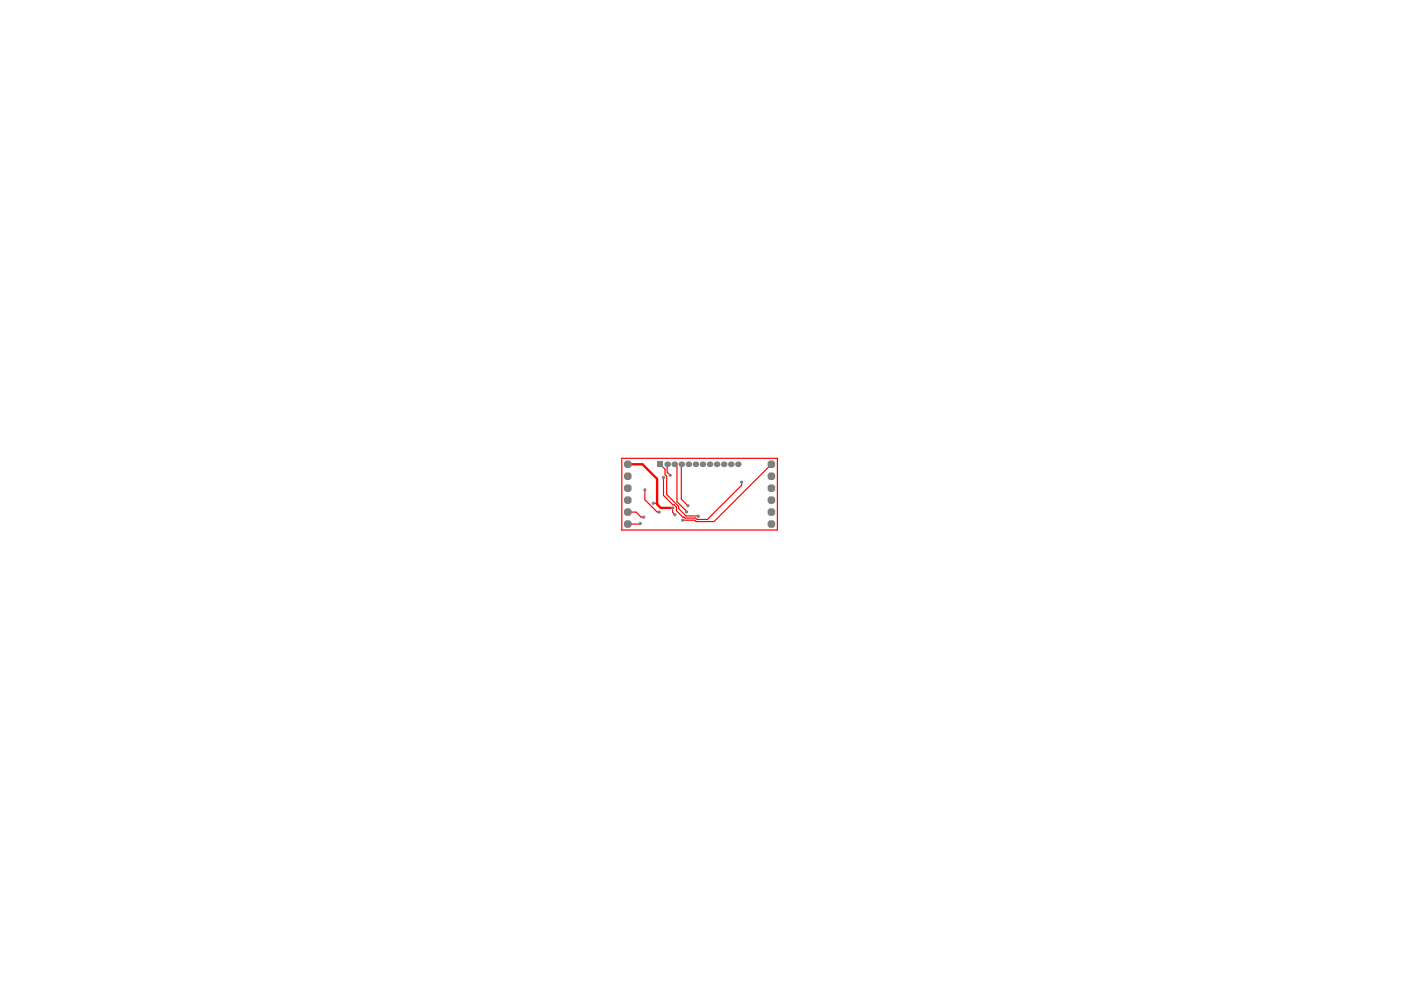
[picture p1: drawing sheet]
<svg xmlns="http://www.w3.org/2000/svg" width="297mm" height="210mm" viewBox="0 0 297 210" stroke-linecap="round" stroke-linejoin="round" font-family="sans-serif">
<path d="M131.8 97.2h33v15.2h-33zM140 98.4l1 1.1v1.1l.3 .4v3.8l2.6 2.6v.4l1.6 1.6 2.5 .1M141.5 98.4v1.7l.6 .7M143 98.4l.5 .6v7.4l2.1 2.2M144.4 98.4v7.4l1.4 1.4M163.6 98.4l-12.2 12.2h-3.8l-.3-.3h-2.6M133.1 108.6h1.8l1 1h.6M135.8 111l-.2 .1h-2.5M136.7 103.9v2.1l2.6 2.6h.4M138.5 106.7h.6l.2 .2M140.7 101.2v3.8l2 2h.2l.5 .5v.8l1.3 1.3h.3l.2 .2h2.3l.3 .3h2.2l7.2-7.2v-.7M142.6 107.7v.9l.5 .5" fill="none" stroke="#f00" stroke-width=".25"/>
<path d="M133.1 98.4h3.1l3.1 3.1v5.4l.8 .8h2.5" fill="none" stroke="#f00" stroke-width=".5"/>
<g fill="#808080">
<circle cx="138.5" cy="106.7" r=".35"/>
<circle cx="135.8" cy="111" r=".35"/>
<circle cx="136.5" cy="109.6" r=".35"/>
<circle cx="145.8" cy="107.2" r=".35"/>
<circle cx="143.1" cy="109.1" r=".35"/>
<circle cx="142.6" cy="107.7" r=".35"/>
<circle cx="157.2" cy="102.2" r=".35"/>
<circle cx="136.7" cy="103.9" r=".35"/>
<circle cx="139.7" cy="108.6" r=".35"/>
<circle cx="142.1" cy="100.8" r=".35"/>
<circle cx="140.7" cy="101.2" r=".35"/>
<circle cx="148" cy="109.5" r=".35"/>
<circle cx="144.7" cy="110.3" r=".35"/>
<circle cx="145.6" cy="108.6" r=".35"/>
<circle cx="143" cy="98.4" r=".6"/>
<circle cx="148.9" cy="98.4" r=".6"/>
<circle cx="154.9" cy="98.4" r=".6"/>
<circle cx="141.5" cy="98.4" r=".6"/>
<circle cx="144.4" cy="98.4" r=".6"/>
<circle cx="145.9" cy="98.4" r=".6"/>
<circle cx="147.4" cy="98.4" r=".6"/>
<circle cx="151.9" cy="98.4" r=".6"/>
<circle cx="153.4" cy="98.4" r=".6"/>
<circle cx="156.4" cy="98.4" r=".6"/>
<circle cx="150.4" cy="98.4" r=".6"/>
</g>
<g fill="#808080">
<path d="M139.4 97.8h1.2v1.2h-1.2z" fill-rule="evenodd"/>
<path d="M132.3 108.2l.4-.4h.8l.4 .4v.8l-.4 .4h-.8l-.4-.4z" fill-rule="evenodd"/>
<path d="M132.3 105.6l.4-.4h.8l.4 .4v.8l-.4 .4h-.8l-.4-.4z" fill-rule="evenodd"/>
<path d="M132.3 100.6l.4-.4h.8l.4 .4v.8l-.4 .4h-.8l-.4-.4z" fill-rule="evenodd"/>
<path d="M132.3 98l.4-.4h.8l.4 .4v.8l-.4 .4h-.8l-.4-.4z" fill-rule="evenodd"/>
<path d="M162.8 108.2l.4-.4h.7l.4 .4v.8l-.4 .4h-.7l-.4-.4z" fill-rule="evenodd"/>
<path d="M162.8 105.6l.4-.4h.7l.4 .4v.8l-.4 .4h-.7l-.4-.4z" fill-rule="evenodd"/>
<path d="M162.8 100.6l.4-.4h.7l.4 .4v.8l-.4 .4h-.7l-.4-.4z" fill-rule="evenodd"/>
<path d="M162.8 98l.4-.4h.7l.4 .4v.8l-.4 .4h-.7l-.4-.4z" fill-rule="evenodd"/>
<path d="M132.3 110.7l.4-.4h.8l.4 .4v.8l-.4 .4h-.8l-.4-.4z" fill-rule="evenodd"/>
<path d="M132.3 103.1l.4-.4h.8l.4 .4v.8l-.4 .4h-.8l-.4-.4z" fill-rule="evenodd"/>
<path d="M162.8 110.7l.4-.4h.7l.4 .4v.8l-.4 .4h-.7l-.4-.4z" fill-rule="evenodd"/>
<path d="M162.8 103.1l.4-.4h.7l.4 .4v.8l-.4 .4h-.7l-.4-.4z" fill-rule="evenodd"/>
</g>
</svg>
